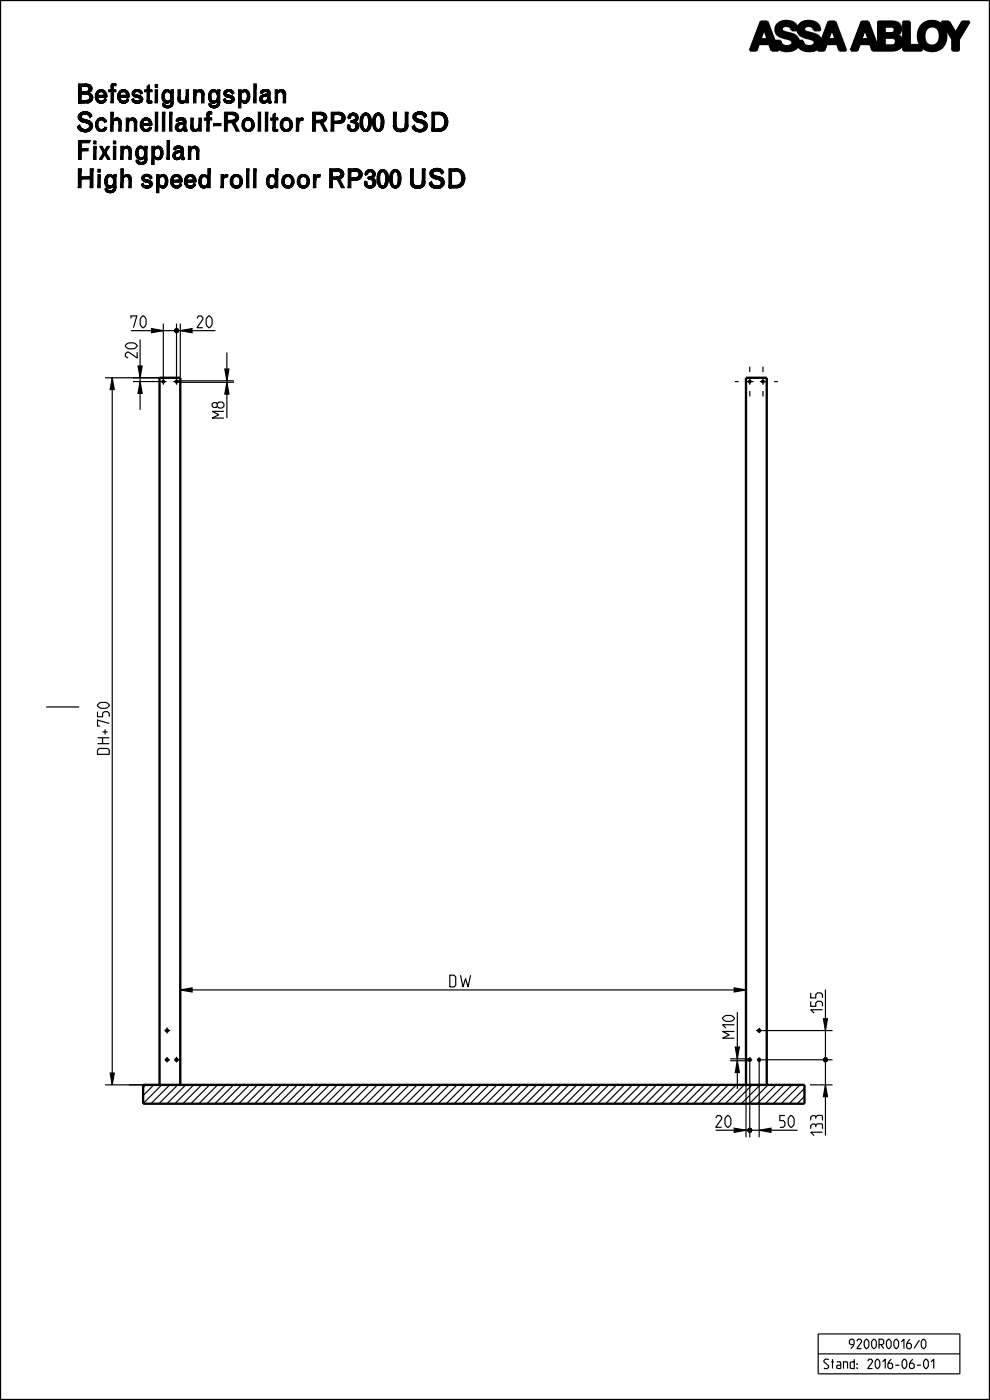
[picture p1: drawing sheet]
<svg xmlns="http://www.w3.org/2000/svg" width="210mm" height="297mm" viewBox="0 0 210 297" stroke-linecap="round" stroke-linejoin="round" font-family="sans-serif">
<defs><g id="words">
<g font-size="5.6">
<text x="16.1" y="21.8">Befestigungsplan</text>
<text x="16.1" y="27.8">Schnelllauf-Rolltor RP300 USD</text>
<text x="16.1" y="33.8">Fixingplan</text>
<text x="16.1" y="39.8">High speed roll door RP300 USD</text>
</g>
<g font-size="3.3">
<text x="27.8" y="69.5">70</text>
<text x="41.8" y="69.5">20</text>
<text x="29.1" y="76" transform="rotate(-90 29.1 76)">20</text>
<text x="47.5" y="88.7" transform="rotate(-90 47.5 88.7)">M8</text>
<text x="23.2" y="160" transform="rotate(-90 23.2 160)">DH+750</text>
<text x="95.4" y="209.4">DW</text>
<text x="174.5" y="214.9" transform="rotate(-90 174.5 214.9)">155</text>
<text x="155.8" y="220.3" transform="rotate(-90 155.8 220.3)">M10</text>
<text x="151.8" y="239.2">20</text>
<text x="165.4" y="239.2">50</text>
<text x="174.5" y="240.9" transform="rotate(-90 174.5 240.9)">133</text>
</g>
<g font-size="2.6">
<text x="180" y="286.1">9200R0016/0</text>
<text x="174.8" y="290.3">Stand: 2016-06-01</text>
</g>
</g></defs>
<g fill="none" stroke="#000" stroke-width=".5">
<path d="M0 0h210v297h-210zM159.1 10.7h1.3M160.5 10.6l-.1 .1M160.5 10.5l-.2 .2M160.6 10.3l-.4 .4M160.6 10.2l-.5 .5M160.7 10l-.7 .7M160.7 9.9l-.8 .8M160.8 9.7l-1 1M160.8 9.5l-1.1 1.2M160.9 9.4l-1.3 1.3M160.9 9.3h2.3l.5 1.4"/>
<path d="M160.9 9.3l-.5 1.4M161.3 8.3l-2.1 2.1M161.3 8.1l-2 2.1M161.3 8.3l-2.2 2.2M161.4 4.6l-2.3 6.1M161.4 4.6h1.4M161.4 8l-2.1 2M161.4 4.6h.1M161.4 8.3l-2.3 2.4M161.5 7.8l-2.1 2.1M161.5 7.7l-2 2M161.5 4.6l-.2 .2"/>
<path d="M161.5 8.3l-2.3 2.4M161.6 7.5l-2.1 2.1M161.6 7.3l-2 2.1M161.6 4.6l-.3 .4M161.6 8.3l-2.3 2.4M161.7 7.2l-2.1 2M161.7 4.6l-.5 .5M161.7 7l-2 2.1M161.8 8.3l-2.4 2.4M161.8 6.9l-2 2M161.8 4.6l-.7 .7M161.8 6.7l-2 2"/>
<path d="M161.9 8.3l-2.4 2.4M161.9 6.6l-2 2M161.9 4.6l-.8 .9M162 8.3l-1 1M162 6.4l-2 2M162 6.2l-2 2M162 4.6l-1 1M162.1 8.3l-1 1M162.1 6.1l.8 2.2h-1.6zM162.1 6.1h.1M162.1 4.6l-1.2 1.2M162.2 8.3l-1 1"/>
<path d="M162.2 4.6l-1.3 1.3M162.3 8.3l-1 1M162.3 4.6l-1.5 1.5M162.4 8.3l-1 1M162.4 4.6l-1.6 1.7M162.5 8.3l-1 1M162.5 4.6l-1.8 1.8M162.6 8.3l-1 1M162.7 4.6l-2.1 2M162.7 8.3l-1 1M162.8 4.6l-2.2 2.2M162.8 8.3l-1 1"/>
<path d="M162.8 4.6l1.5 4.1h1.3M162.8 4.6l-2.3 2.3M162.8 4.7l-2.4 2.4M162.9 4.8l-2.5 2.5M162.9 4.9l-2.6 2.5M162.9 4.9l-2.6 2.7M162.9 5l-2.7 2.8M163 5.1l-2.9 2.8M163 5.2l-2.9 2.9M163 5.2l-.9 1M163 5.3l-.9 .9M163.1 5.4l-.9 .9"/>
<path d="M163.1 5.5l-.9 .9M163.1 5.5l-.9 1M163.2 5.6l-1 .9M163.2 5.7l-.9 .9M163.2 5.8l-.9 .9M163.2 5.8l-.9 1M163.3 5.9l-1 .9M163.3 6l-.9 .9M163.3 6.1l-.9 .9M163.4 6.1l-1 1M163.4 6.2l-1 .9M163.4 6.3l-.9 .9"/>
<path d="M163.4 6.3l-.9 1M163.5 6.4l-1 1M163.5 6.5l-1 .9M163.5 6.6l-.9 .9M163.5 6.6l-.9 1M163.6 6.7l-1 1M163.6 6.8l-.9 .9M163.6 6.9l-.9 .9M163.7 6.9l-1 1M163.7 7l-1 1M163.7 7.1l-.9 .9M163.7 7.2l-.9 .9"/>
<path d="M163.8 7.2l-1 1M163.8 7.3l-1 1M163.8 7.4l-1.9 1.9M163.9 7.5l-1.9 1.8M163.9 7.5l-1.8 1.8M163.9 7.6l-1.7 1.7M163.9 7.7l-1.6 1.6M164 7.8l-1.6 1.5M164 7.8l-1.5 1.5M164 7.9l-1.4 1.4M164 8l-1.3 1.3M164.1 8.1l-1.3 1.2"/>
<path d="M164.1 8.1l-1.2 1.2M164.1 8.2l-1.1 1.1M164.2 8.3l-1.1 1M164.2 8.3l-1 1M164.2 8.4l-1 1M164.2 8.5l-.9 1M164.3 8.6l-1 1M164.4 8.7l-1.1 1M164.5 8.7l-1.1 1.1M164.5 6.3l.1 .6M164.6 8.7l-1.2 1.2M164.6 6.9l.1 .2"/>
<path d="M164.7 8.7l-1.3 1.2M164.7 7.1l.2 .2M164.8 8.7l-1.4 1.3M164.9 7.3l.4 .3M164.9 8.7l-1.4 1.4M164.9 10.3l-.4 .4M164.9 10.3l-.3 .4M165 10.4l-.3 .3M165 8.7l-1.5 1.5M165 10.5l-.2 .2M165 10.3l-.1-.2 .2 .6h-1.4M165 10.3l.2 .1"/>
<path d="M165 10.6l-.1 .1M165 5.1h-.1M165 10.6v.1M165.1 8.7l-1.6 1.5M165.2 10.4l.8 .3M165.2 8.7l-1.7 1.6M165.3 7.6l.2 .2M165.3 8.7l-1.7 1.7M165.4 8.7l-1.8 1.8M165.4 4.8l-.7 .7M165.5 8.7l-1.9 1.8M165.5 7.8l.3 .1"/>
<path d="M165.6 8.7l.1 .4M165.6 8.7l-2 1.9M165.6 8.8l-1.9 1.9M165.6 4.7l-1 1M165.6 8.9l-1.8 1.8M165.6 8.9l-1.7 1.8M165.6 9l-1.6 1.7M165.7 9.1l.2 .3M165.7 9.1l-1.6 1.6M165.7 9.2l-1.5 1.5M165.7 9.2l-1.4 1.5M165.8 9.3l-1.4 1.4"/>
<path d="M165.8 7.9l.2 .1M165.8 4.6l-1.2 1.2M165.8 6.2v.1M165.8 4.6l-1 .7-.3 1M165.8 6.2l-1 1M165.8 6.1l-1.1 1.1M165.8 6.3v.1M165.8 6.3l-1 1M165.8 9.4l-.8 .8M165.8 6l-1.1 1.1M165.8 6.4l-.9 .9M165.8 6.4l.2 .2"/>
<path d="M165.9 9.4l.3 .2M165.9 9.4l-.9 .9M165.9 6.5l-1 .9M165.9 6.5l-.9 .9M165.9 5.8l-.1 .4M165.9 9.5l-.8 .8M165.9 5.8l-1.2 1.2M165.9 4.6l-1.4 1.4M166 6.6l-1 .9M166 9.5l-.9 .9M166 10.7l.4 .1M166 6.6l.1 .1"/>
<path d="M166 6.6l-.9 .9M166 9.6l-.8 .8M166 8l.6 .1M166.1 4.5l-1.6 1.6M166.1 6.6l-.9 1M166.1 9.6l-.8 .8M166.1 4.5l-.3 .1M166.1 6.7h.2M166.2 9.6l-.9 .9M166.2 6.7l-1 .9M166.2 9.6l.1 .1M166.2 4.5l-1.7 1.7"/>
<path d="M166.2 9.7l-.8 .8M166.2 6.7l-.9 1M166.3 9.7l-.8 .8M166.3 6.7l-.9 1M166.3 6.7l.5 .2M166.3 4.5l-1.8 1.8M166.3 9.7l.2 .1M166.4 9.7l-.9 .9M166.4 6.8l-1 .9M166.4 10.8h.3M166.4 4.5l-1.9 1.9M166.4 4.5h-.3"/>
<path d="M166.5 9.7l-.9 .9M166.5 6.8l-1 1M166.5 9.8h.2M166.5 6.8l-.9 1M166.5 9.8l-.8 .8M166.6 4.5l-2.1 2M166.6 8.1l.3 .1M166.6 6.8l-1 1M166.6 9.8l-.9 .9M166.7 10.8h.2M166.7 4.5l-2.2 2.1M166.7 6.9l-1 .9"/>
<path d="M166.7 9.8l-.9 .9M166.7 9.8h.4M166.8 4.4l-2.3 2.3M166.8 6.9l-1 1M166.8 4.4l-.4 .1M166.8 4.4l.3 .1M166.8 9.8l-.9 .9M166.8 6.9l1.4 .4M166.8 6.9l-.9 1M166.9 8.2l.4 .1M166.9 4.4l-2.3 2.4M166.9 9.8l-.9 .9"/>
<path d="M166.9 6.9l-1 1M167 4.5l-2.4 2.3M167 9.8l-.9 1M167 6.9l-1 1M167.1 4.5l-2.5 2.4M167.1 5.5h.2M167.1 5.5h-.8l-.4 .3M167.1 7l-1 1M167.1 9.8l-1 1M167.1 4.5l.7 .1M167.2 4.5l-2.6 2.5M167.2 7l-1 1"/>
<path d="M167.2 9.8l-1 1M167.2 4.5l-1.2 1.2M167.3 7l-1 1M167.3 5.5l.1 .1M167.3 4.5l-1 1.1M167.3 8.3l.3 .1M167.3 9.8l-1 1M167.4 5.6l.3 .2M167.4 7.1l-1 1M167.4 4.5l-1 1M167.5 9.7l-1.1 1.1M167.5 7.1l-1 1"/>
<path d="M167.5 4.5l-1 1M167.6 8.4l.2 .1M167.6 7.1l-1 1M167.6 4.5l-1 1M167.6 9.7l-1.1 1.1M167.7 7.1l-1 1M167.7 5.8l.1 .1M167.7 4.6l-1 .9M167.8 8.5l.1 .1M167.8 4.6l-1 .9M167.8 5.9l.1 .5M167.8 7.2l-1 1"/>
<path d="M167.8 4.6l.3 .1M167.8 9.6l-1.2 1.2M167.8 4.6l-.9 .9M167.9 9.6l-.8 .2M167.9 7.2l-1 1M167.9 8.6l.2 .4M167.9 4.6l-.9 .9M167.9 6.4h1.3l.3 .8M168 7.2l-1 1M168 4.6l-.9 .9M168.1 7.2l-1 1M168.1 4.7l-.9 .8"/>
<path d="M168.1 9.2l-.2 .4M168.1 9v.2M168.1 7.3l-1 .9M168.1 4.7l-.8 .9M168.1 4.7l.8 .6M168.2 7.3l.4 .2M168.2 4.7l-.8 .9M168.2 7.3l-1 1M168.3 4.8l-.9 .8M168.3 7.3l-1 1M168.3 4.8l-.8 .8M168.4 7.3l-1 1"/>
<path d="M168.4 4.8l-.8 .9M168.4 7.4l-.9 .9M168.5 4.9l-.9 .8M168.5 7.4l-1 1M168.5 4.9l-.8 .9M168.6 7.4l-1 1M168.6 5l-.9 .8M168.6 7.5l-.9 .9M168.6 7.5l.3 .1M168.6 5l-.8 .9M168.7 7.5l-1 1M168.7 5.1l-.9 .9"/>
<path d="M168.7 7.6l-.9 .9M168.8 5.2l-.9 .9M168.8 7.6l-.9 .9M168.8 5.2l-.9 1M168.9 7.6l.2 .2M168.9 7.6l-1 1M168.9 5.3l-1 1M168.9 5.3l.3 .6M168.9 7.7l-.9 .9M169 5.4l-1 1M169 7.7l-1 1M169 5.5l-.9 .9"/>
<path d="M169 7.8l-.9 1M169 5.5l-.8 .9M169.1 7.8l.1 .3M169.1 5.6l-.8 .8M169.1 7.8l-1 1M169.1 5.7l-.7 .7M169.1 10l-.4 .3M169.1 7.9l-1 1M169.1 5.8l-.6 .6M169.1 5.8l-.5 .6M169.2 8l-1.1 1M169.2 5.9l-.5 .5"/>
<path d="M169.2 6l-.4 .4M169.2 6.1l-.3 .3M169.2 8l-1.1 1.1M169.2 8.1l.2 .6h.9v.2M169.2 8.1l-1.1 1.1M169.3 8.2l-1.3 1.2M169.3 8.2l-2.6 2.6M169.3 8.3l-2.5 2.5M169.4 8.4l-2.5 2.4M169.4 8.5l-2.4 2.3M169.4 8.5l-2.3 2.3M169.4 8.6l-2.2 2.2"/>
<path d="M169.5 8.7l-2.2 2.1M169.5 7.2l.1 .2M169.6 8.7l-2.2 2.1M169.6 7.4l.2 .1M169.7 8.7l-2.2 2.1M169.8 10.3l.2 .1M169.8 10.3l-.5-.6a2.43 2.43 0 0 1-2.4 1.1M169.8 8.7l-2.1 2.1M169.8 7.5l.2 .2M169.9 8.7l-2.1 2M170 8.7l-2.1 2M170 10.4l.2 .2"/>
<path d="M170 4.8l-.5 .6M170 7.7l.3 .1M170.1 8.7l-2 2M170.2 8.7l-2 1.9M170.2 10.6l.3 .1M170.3 4.7l-.9 .9M170.3 7.8l.7 .2M170.3 8.7l-1.9 1.8M170.3 8.7l-1 1.1M170.3 8.8l-1 1M170.3 8.9l.2 .4M170.3 8.9l-.9 1"/>
<path d="M170.4 9l-1 .9M170.4 9.1l-.9 .9M170.4 9.2l-.9 .9M170.4 4.6l-1.1 1.2M170.4 9.2l-.8 .9M170.5 9.3l.1 .1M170.5 9.3l-.9 .9M170.5 10.7h.3M170.5 6.2l-1 1M170.5 9.3l-.8 .9M170.5 6.3l-1 1M170.5 6.1l-1 1"/>
<path d="M170.5 6.4l-.9 .9M170.6 5.9l-1.2 1.2M170.6 9.4l-.9 .9M170.6 6.4l-1 1M170.6 9.4l.1 .1M170.6 4.6l-1.3 1.3M170.6 6.5l-.9 .9M170.6 9.5l-.8 .8M170.6 6.5l.1 .1M170.7 6.6l-.9 .9M170.7 9.5l-.9 .8M170.7 6.6l.2 .1"/>
<path d="M170.7 9.5l.4 .2M170.7 9.5l-.8 .9M170.7 4.5l-1.5 1.5M170.8 10.7l.2 .1M170.8 6.6l-.9 1M170.8 9.6l-.8 .8M170.8 4.5a1.86 1.86 0 0 0-1.6 1.7v-.3M170.9 6.7l-1 .9M170.9 9.6l-.9 .9M170.9 6.7h.1M170.9 4.5l-1.9 1.9M170.9 9.7l-.8 .8"/>
<path d="M170.9 6.7l-.9 .9M170.9 5.6a.62 .62 0 0 0-.3 .9M171 9.7l-.8 .8M171 6.7l-.9 1M171 4.5l-1.9 1.9M171 6.7l.3 .1M171 8l.8 .2M171.1 5.5l-.2 .1M171.1 9.7l.1 .1M171.1 9.7l-.9 .9M171.1 6.8l-1 .9M171.1 4.5l-1.9 1.9"/>
<path d="M171.1 9.7l-.8 .9M171.2 6.8l-1 .9M171.2 5.5h-.1M171.2 6.8l-.9 1M171.2 9.8l-.8 .8M171.2 4.5l-2 2M171.2 9.8h.6M171.3 6.8l.3 .1M171.3 6.8l-1 1M171.3 9.8l-.9 .9M171.3 4.4l-2.1 2.1M171.4 6.9l-1 .9"/>
<path d="M171.4 9.8l-.9 .9M171.4 5.5h.2M171.4 5.5h-.2M171.4 4.4l-2.1 2.2M171.5 6.9l-1 1M171.5 9.8l-.9 .9M171.5 6.9l-.9 1M171.6 4.4l-2.3 2.3M171.6 6.9l.3 .1M171.6 9.8l-.9 .9M171.6 6.9l-1 1M171.6 5.5h.2"/>
<path d="M171.6 4.4l-2.3 2.4M171.7 9.8l-1 .9M171.7 6.9l-1 1M171.7 4.5l-2.4 2.4M171.8 7l-1 1M171.8 9.8l-1 1M171.8 5.5h.2M171.8 8.2l.3 .1M171.8 4.5l-2.5 2.5M171.9 7l-1 1M171.9 4.5h-1.1M171.9 4.5l.7 .1"/>
<path d="M171.9 9.8l-1 1M171.9 7l.4 .1M171.9 4.5l-2.5 2.5M172 5.5l.1 .1M172 4.5l-1.1 1.1M172 7l-1 1M172 9.8l-1 1M172.1 8.3l.2 .1M172.1 7l-1 1M172.1 4.5l-1 1M172.1 9.8h-.3M172.1 5.6l.3 .2"/>
<path d="M172.2 9.7l-1.1 1.1M172.2 7.1l-1 1M172.2 4.5l-1 1M172.3 7.1l-1 1M172.3 8.4l.3 .2M172.3 4.5l-1 1M172.3 9.7l-.2 .1M172.3 9.7l-1.1 1.1M172.3 7.1h.2M172.4 7.1l-1 1M172.4 4.5l-1 1M172.4 5.8l.2 .2"/>
<path d="M172.4 9.7h-.1M172.5 4.6l-1 .9M172.5 9.6l-1.2 1.2M172.5 7.1l.7 .3M172.5 7.1l-1 1M172.5 4.6l-.9 .9M172.6 6v.2M172.6 7.2l-1 1M172.6 4.6l.9 .5M172.6 4.6l-.9 .9M172.6 6.2l.1 .2M172.6 8.6l.2 .3"/>
<path d="M172.7 7.2l-1 1M172.7 4.6l-.9 .9M172.8 7.2l-1 1M172.8 4.7l-.9 .8M172.8 4.7l-.8 .8M172.8 8.9v.5l-.4 .3M172.9 4.7l-.8 .9M172.9 7.3l-1 1M173 4.8l-.9 .8M173 7.3l-1 1M173 4.8l-.8 .8M173 7.3l-.9 1"/>
<path d="M173.1 4.8l-.8 .9M173.1 7.4l-.9 .9M173.2 4.9l-.9 .8M173.2 7.4l.4 .3M173.2 7.4l-1 1M173.2 4.9l-.8 .9M173.3 7.4l-1 1M173.3 5l-.9 .8M173.3 7.5l-.9 .9M173.3 5l-.8 .9M173.4 7.5l-1 .9M173.4 5l-.9 .9"/>
<path d="M173.4 5.1l-.9 .9M173.4 7.5l-.9 1M173.5 5.1l.2 .3M173.5 5.1l-.9 1M173.5 7.6l-.9 .9M173.5 5.2l-.9 .9M173.6 7.6l-1 1M173.6 5.3l-1 .9M173.6 7.7l-.9 .9M173.6 5.3l-1 1M173.6 7.7l.2 .2M173.7 5.4l.3 1h-1.3"/>
<path d="M173.7 5.4l-1 1M173.7 7.7l-1 1M173.7 7.8l-.9 .9M173.7 5.5l-.9 .9M173.8 7.8l-1 1M173.8 5.6l-.9 .8M173.8 5.6l-.8 .8M173.8 7.9l-1 1M173.8 5.7l-.6 .7M173.8 7.9l.2 .3M173.9 5.8l-.6 .6M173.9 7.9l-1.1 1.1"/>
<path d="M173.9 5.9l-.5 .5M173.9 8l-1 1M173.9 6l-.4 .4M173.9 6l-.3 .4M173.9 6.1l-.2 .3M173.9 6.2l-.1 .2M173.9 8.1l-1.1 1.1M173.9 6.3v.1M174 8.1l-1.2 1.2M174 8.2l.1 .3M174 8.2l-2.6 2.6M174 8.3l-2.5 2.5"/>
<path d="M174.1 8.3l-2.5 2.5M174.1 8.4l-2.4 2.4M174.1 8.5l-2.3 2.3M174.1 8.6l-2.2 2.2M174.1 8.7l-2.1 2.1M174.1 8.8l-2 2M174.9 10.6l-.1 .1M174.9 10.4l-.2 .3M175 10.3l-.4 .4M175 10.1l-.5 .6M175.1 10l-.7 .7M175.1 9.8l-.8 .9"/>
<path d="M175.2 9.7l-1 1M175.3 9.5l-1.2 1.2M175.7 8.2l-2.1 2.1M175.7 8.3l-2.1 2.2M175.7 8.1l-2 2.1M175.8 7.9l-2.5 2.5M175.8 8.3l-2.3 2.4M175.9 7.8l-2.8 2.8M175.9 4.6l-.2 .1M175.9 8.3l-2.4 2.4M175.9 7.6l-3 3M176 7.5l-3.3 3.2"/>
<path d="M176 4.6l-.3 .3M176 8.3l-2.4 2.4M176 7.3l-3.4 3.4M176.1 7.1l-3.6 3.7M176.1 4.6l-.5 .5M176.1 8.3l-2.4 2.4M176.1 7l-3.8 3.8M176.2 4.6l-.7 .6M176.2 6.8l-4 4M176.2 8.3l-2.4 2.4M176.3 6.7l-2.1 2M176.3 4.6l-.8 .8"/>
<path d="M176.3 6.5l-2 2M176.3 8.3l-2.4 2.4M176.4 6.3l-2 2.1M176.4 4.6l-1 1M176.4 8.3l-1 1M176.4 6.2l-2 2M176.5 6.1l.7 2.2h-1.5zM176.5 4.6l-1.1 1.1M176.5 8.3l-1 1M176.6 4.6l-1.3 1.3M176.6 8.3l-1 1M176.7 4.6l-1.5 1.5"/>
<path d="M176.7 8.3l-1 1M176.8 4.6l-1.6 1.6M176.8 8.3l-1 1M176.9 4.6l-1.8 1.8M176.9 8.3l-1 1M177 4.6l-2 2M177 8.3l-1 1M177.1 4.6l-2.1 2.1M177.1 8.3l-1 1M177.2 4.6h-1.4l-1.6 4.3-.1-.4M177.2 4.6l2.3 6.1M177.2 4.6l-2.3 2.3"/>
<path d="M177.2 4.7l-2.3 2.3M177.2 4.8l-2.4 2.4M177.3 4.8l-2.6 2.6M177.3 4.9l-2.6 2.6M177.3 5l-2.7 2.7M177.3 5.1l-2.8 2.8M177.4 5.1l-2.9 2.9M177.4 5.2l-.9 .9M177.4 5.3l-.9 .9M177.5 5.4l-1 .9M177.5 5.4l-.9 1M177.5 5.5l-.9 .9"/>
<path d="M177.5 5.6l-.9 .9M177.6 5.7l-1 .9M177.6 5.7l-.9 1M177.6 5.8l-.9 .9M177.7 5.9l-1 .9M177.7 6l-1 .9M177.7 6l-.9 1M177.7 6.1l-.9 .9M177.8 6.2l-1 .9M177.8 6.2l-.9 1M177.8 6.3l-.9 1M177.8 6.4l-.9 .9"/>
<path d="M177.9 6.5l-1 .9M177.9 6.5l-.9 1M177.9 6.6l-.9 1M178 6.7l-1 .9M178 6.8l-1 .9M178 6.8l-.9 1M178 6.9l-.9 1M178.1 7l-1 .9M178.1 7.1l-1 .9M178.1 7.1l-.9 1M178.2 7.2l-1 1M178.2 7.3l-1 .9"/>
<path d="M178.2 7.4l-2 1.9M178.2 7.4l-1.9 1.9M178.3 7.5l-1.9 1.8M178.3 7.6l-1.8 1.7M178.3 7.7l-1.7 1.6M178.3 7.7l-1.6 1.6M178.4 7.8l-1.6 1.5M178.4 7.9l-1.5 1.4M178.4 8l-1.4 1.3M178.5 8l-1.4 1.3M178.5 8.1l-1.3 1.2M178.5 8.2l-1.1 1.1"/>
<path d="M178.5 8.2l-1 1.1M178.6 8.3l-1 1M178.6 8.4l-1 1M178.6 8.5l-1 1M178.7 8.5l-1 1M178.7 8.6l-1 1M178.7 8.7l-1 1M178.7 8.8l-1 1M178.8 8.8l-1 1M178.8 8.9l-1 1M178.8 9l-1 1M178.8 9.1l-1 1"/>
<path d="M178.9 9.1l-1 1M178.9 9.2l-1 1M178.9 9.3l-1 1M179 9.4l-1.1 1M179 9.4l-1 1M179 9.5l-1 1M179 9.6l-1 1M179.1 9.7l-1 1M179.1 9.8l-.9 .9M179.1 9.9l-.8 .8M179.2 10l-.8 .7M179.2 10l-.7 .7"/>
<path d="M179.2 10.1l-.6 .6M179.3 10.2l-.6 .5M179.3 10.2l-.5 .5M179.3 10.3l-.4 .4M179.3 10.4l-.3 .3M179.4 10.5l-.3 .2M179.4 10.5l-.2 .2M179.4 10.6l-.1 .1M179.5 10.7h-.1M179.5 10.7h-1.4l-.5-1.4h-2.3l-.5 1.4h-1.3l.2-.6-1.1 .6-1.6 .1M181.9 10.6l-.1 .1M181.9 10.5l-.2 .2"/>
<path d="M182 10.3l-.4 .4M182 10.1l-.5 .6M182.1 10l-.7 .7M182.2 9.8l-.9 .9M182.2 9.7l-1 1M182.3 9.5l-1.2 1.2M182.7 8.3l-2.1 2M182.7 8.3l-2.1 2.2M182.8 8.1l-2.1 2.1M182.8 4.6h1.4M182.8 4.6l-2.3 6.1h1.3l.5-1.4h2.3M182.8 4.6h.1"/>
<path d="M182.8 7.9l-2.1 2.1M182.8 8.3l-2.3 2.4M182.9 7.8l-2.1 2.1M182.9 4.6l-.2 .2M182.9 7.6l-2 2.1M182.9 8.3l-2.3 2.4M183 7.5l-2.1 2M183 4.6l-.3 .3M183 8.3l-2.3 2.4M183 7.3l-2 2.1M183.1 7.2l-2 2M183.1 4.6l-.5 .5"/>
<path d="M183.1 8.3l-2.3 2.4M183.1 7l-2 2M183.2 6.8l-2 2.1M183.2 4.6l-.7 .7M183.2 8.3l-2.3 2.4M183.3 6.7l-2.1 2M183.3 6.5l-2 2M183.3 4.6l-.8 .8M183.3 8.3l-2.3 2.4M183.4 6.4l-2 2M183.4 4.6l-1 1M183.4 6.2l-2 2"/>
<path d="M183.4 8.3l-1 1M183.5 6.1l.8 2.2h-1.6zM183.5 6.1h.1M183.5 4.6l-1.1 1.2M183.5 8.3l-1 1M183.6 4.6l-1.3 1.3M183.6 8.3l-1 1M183.7 4.6l-1.5 1.5M183.7 8.3l-1 1M183.8 4.6l-1.6 1.6M183.8 8.3l-1 1M183.9 4.6l-1.8 1.8"/>
<path d="M183.9 8.3l-1 1M184 4.6l-2 2M184 8.3l-1 1M184.1 4.6l-2.1 2.1M184.2 8.3l-1.1 1M184.2 4.6l2.1 5.7v-5.7h3.2M184.2 4.6l-2.3 2.3M184.2 4.7l-2.3 2.4M184.2 4.8l-2.4 2.4M184.3 4.9l-2.6 2.5M184.3 4.9l-2.6 2.7M184.3 5l-2.7 2.7"/>
<path d="M184.4 5.1l-2.8 2.8M184.4 5.2l-2.9 2.8M184.4 5.2l-.9 .9M184.4 5.3l-.9 .9M184.5 5.4l-.9 .9M184.5 5.4l-.9 1M184.5 5.5l-.9 .9M184.6 5.6l-1 .9M184.6 5.7l-.9 .9M184.6 9.3l.5 1.4M184.6 5.7l-.9 1M184.6 5.8l-.9 .9"/>
<path d="M184.7 5.9l-1 .9M184.7 6l-.9 .9M184.7 6l-.9 1M184.7 6.1l-.9 .9M184.8 6.2l-1 .9M184.8 6.3l-.9 .9M184.8 6.3l-.9 1M184.9 6.4l-1 1M184.9 6.5l-1 .9M184.9 6.6l-.9 .9M184.9 6.6l-.9 1M185 6.7l-1 1"/>
<path d="M185 6.8l-1 .9M185 6.9l-.9 .9M185.1 6.9l-1 1M185.1 7l-1 1M185.1 7.1l-.9 .9M185.1 7.2l-.9 .9M185.2 7.2l-1 1M185.2 7.3l-1 1M185.2 7.4l-1.9 1.9M185.2 7.4l-1.8 1.9M185.3 7.5l-1.8 1.8M185.3 7.6l-1.7 1.7"/>
<path d="M185.3 7.7l-1.6 1.6M185.4 7.7l-1.6 1.6M185.4 7.8l-1.5 1.5M185.4 7.9l-1.4 1.4M185.4 8l-1.3 1.3M185.5 8l-1.3 1.3M185.5 8.1l-1.2 1.2M185.5 8.2l-1.1 1.1M185.6 8.3l-1.1 1M185.6 8.3l-1 1M185.6 8.4l-1 1M185.6 8.5l-.9 1"/>
<path d="M185.7 8.6l-1 .9M185.7 8.6l-1 1M185.7 8.7l-1 1M185.7 8.8l-.9 1M185.8 8.9l-1 1M185.8 9l-1 1M185.9 9.1l-1 1M185.9 9.2l-1 1M185.9 9.3l-1 1M186 9.4l-1 1M186 9.4l-1 1.1M186 9.5l-1 1"/>
<path d="M186.1 9.6l-1.1 1M186.1 9.7l-1 1M186.1 9.8l-.8 .9M186.2 9.9l-.8 .8M186.2 10l-.7 .7M186.2 10l-.6 .7M186.2 10.1l-.5 .6M186.4 4.6l-.1 .1M186.5 4.6l-.2 .2M186.6 4.6l-.3 .3M186.7 4.6l-.4 .4M186.8 4.6l-.5 .5"/>
<path d="M186.9 4.6l-.6 .6M187 4.6l-.7 .7M187.1 4.6l-.8 .8M187.2 4.6l-.9 .9M187.3 4.6l-1 1M187.4 4.6l-1.1 1.1M187.5 4.6l-1.2 1.2M187.6 4.6l-1.3 1.3M187.6 5.8l-1.3 1.3M187.6 5.9l-1.3 1.3M187.6 6l-1.3 1.3M187.6 6.1l-1.3 1.3"/>
<path d="M187.6 6.2l-1.3 1.3M187.6 6.3l-1.3 1.3M187.6 6.4l-1.3 1.3M187.6 6.5l-1.3 1.3M187.6 6.6l-1.3 1.3M187.6 6.7l-1.3 1.3M187.6 6.8l-1.3 1.3M187.6 6.9l-1.3 1.3M187.6 7l-1.3 1.3M187.6 8.1l-1.3 1.4M187.6 8.2l-1.3 1.4M187.6 8.3l-1.3 1.4"/>
<path d="M187.6 8.4l-1.3 1.4M187.6 8.5l-1.3 1.4M187.6 8.6l-1.3 1.4M187.6 8.7l-1.3 1.4M187.6 8.8l-1.8 1.9M187.6 8.9l-1.7 1.8M187.6 9l-1.6 1.7M187.6 9.1l-1.5 1.6M187.6 9.2l-1.4 1.5M187.6 9.3l-1.3 1.4M187.6 9.4l-1.2 1.3M187.6 9.5l-1.1 1.2"/>
<path d="M187.6 9.6l-1 1.1M187.7 7.1l-1.4 1.3M187.7 4.6l-1.4 1.4M187.7 9.7l-1 1M187.8 7.1l-1.5 1.4M187.8 4.6l-1.5 1.5M187.8 9.7l-1 1M187.9 7.1l-1.6 1.5M187.9 4.6l-1.6 1.6M187.9 9.7l-1 1M188 7.1l-1.7 1.6M188 4.6l-1.7 1.7"/>
<path d="M188 9.7l-1 1M188.1 7.1l-1.8 1.7M188.1 4.6l-1.8 1.8M188.1 9.7l-1 1M188.2 7.1l-1.9 1.8M188.2 4.6l-1.9 1.9M188.2 9.7l-1 1M188.3 7.1l-2 1.9M188.3 4.6l-2 2M188.3 9.7l-1 1M188.4 7.1l-2.1 2M188.4 4.6l-2.1 2.1"/>
<path d="M188.4 9.7l-1 1M188.5 7.1l-2.2 2.1M188.5 4.6l-2.2 2.2M188.5 9.7l-1 1M188.6 7.1l-2.3 2.3M188.6 4.6l-2.3 2.3M188.6 9.7l-1 1M188.7 7.1l-.9 .9M188.7 4.6l-2.4 2.4M188.7 9.7l-1 1M188.8 7.1l-.9 .9M188.8 4.6l-1 1"/>
<path d="M188.8 9.7l-1 1M188.9 7.1l-.9 .9M188.9 5.6l.5 .1M188.9 5.6h-1.3v1.5h1.4M188.9 4.6l-1 1M188.9 9.7l-1 1M189 7.1l-.9 .9M189 4.6l-1 1M189 9.7l-1 1M189.1 7.1l-.9 .9M189.1 8h-1.5v1.7M189.1 8h.2"/>
<path d="M189.1 4.6l-1 1M189.2 9.7l-1.1 1M189.2 7l-.9 1M189.2 4.6l-1 1M189.3 9.6l-1.1 1.1M189.3 8l.4 .1M189.3 4.6l-1 1M189.3 7l-.9 1M189.4 9.6l-1.1 1.1M189.4 9.6l-1.8 .1M189.4 7l-.4 .1M189.4 4.6l-1 1"/>
<path d="M189.4 5.7l.2 .1M189.5 9.6l-1.1 1.1M189.5 4.6h.3M189.5 4.6l-1 1M189.5 6.9l-1 1.1M189.6 4.6l-1 1M189.6 5.8l.2 .2M189.7 9.6l-1.2 1.1M189.7 9.6h-.3M189.7 8.1l.1 .1M189.7 4.6l-1 1M189.8 6v.2"/>
<path d="M189.8 4.6l-1 1M189.8 8.2l.1 .1M189.8 6.2v.1M189.8 4.6l.3 .1M189.8 6.3l-.1 .4-.3 .3M189.9 4.6l-1 1M189.9 8.3l.2 .6M189.9 10.6l-4.8 .1M190 4.7l-1 .9M190 4.7l-.9 .9M190.1 8.9l-.1 .4-.3 .3M190.1 4.7l.5 .2"/>
<path d="M190.1 4.7l-.9 .9M190.2 4.7l-.9 1M190.3 4.8l-.9 .9M190.4 4.8l-1 .9M190.4 7.4l-.7 .7M190.4 4.8l-.9 .9M190.5 7.4l-.8 .7M190.5 4.9l-.9 .9M190.5 7.5l-.7 .7M190.6 7.2l-.3 .2 .6 .3M190.6 4.9l.2 .2M190.6 7.5l-.7 .7"/>
<path d="M190.6 4.9l-.9 1M190.7 7.5l-.8 .8M190.7 5l-1 .9M190.7 5l-.9 1M190.7 7.6l-.8 .7M190.8 5.1l.1 .2M190.8 5.1l-1 1M190.8 7.6l-.8 .8M190.8 7.7l-.8 .8M190.9 5.2l-1.1 1M190.9 7.7l.1 .1M190.9 6.9l-.3 .3"/>
<path d="M190.9 7.7l-.9 .9M190.9 5.3l-1.1 1M190.9 5.3l.1 .2M190.9 5.3l-1.1 1.1M191 7.7l-.9 .9M191 5.4l-1.2 1.2M191 5.5l-1.3 1.3M191 7.8l-.9 .9M191 7.8l.1 .1M191 6.7l-1.4 1.4M191 5.5l.1 .3M191 5.5l-2.4 2.5"/>
<path d="M191.1 10l-.3 .2M191.1 7.9l-1 .9M191.1 5.6l-2.4 2.4M191.1 6.5l-1.6 1.5M191.1 5.7l-2.3 2.3M191.1 5.8l-2.2 2.2M191.1 6.4l-1.6 1.6M191.1 7.9l-1 1M191.1 5.8v.5M191.1 5.9l-2.1 2.1M191.1 6l-2 2M191.1 6.3l-.1 .4-.4 .5"/>
<path d="M191.1 6.3l-1.7 1.7M191.1 6.1l-1.9 1.9M191.1 6.2l-1.8 1.8M191.1 7.9l.1 .2M191.1 8l-1 1.1M191.2 8l-1.2 1.2M191.2 8.1l-2.6 2.6M191.2 8.1l.2 .4M191.2 9.7l-.7 .7M191.3 8.2l-2.6 2.5M191.3 8.2l-2.5 2.5M191.3 9.5l-1 1"/>
<path d="M191.3 8.3l-2.4 2.4M191.3 8.4l-2.3 2.3M191.4 9.4l-1.2 1.2M191.4 8.5l-2.3 2.2M191.4 8.5v.2M191.4 8.5l-2.2 2.2M191.4 9.2l-1.4 1.4M191.4 8.6l-2.1 2.1M191.4 9.1l-1.5 1.5M191.4 8.7v.2M191.4 8.7l-2 2M191.4 9l-1.6 1.7"/>
<path d="M191.4 8.8l-1.9 1.9M191.4 8.9l-1.7 1.8M191.4 8.9a1.71 1.71 0 0 1-1.5 1.7M191.7 4.6h-.1M191.8 4.6l-.2 .1M191.9 4.6l-.3 .2M192 4.6l-.4 .3M192.1 4.6l-.5 .5M192.2 4.6l-.6 .6M192.3 4.6l-.7 .7M192.4 4.6l-.8 .8M192.5 4.6l-.9 .9"/>
<path d="M192.6 4.6l-1 1M192.7 4.6l-1.1 1.1M192.8 4.6l-1.2 1.2M192.9 4.6l-1.3 1.3M193 4.6h-1.4v6.1h3.9v-.8l.2 .2M193 4.6v5h2.2l-.1-.2M193 4.6l-1.4 1.4M193 4.7l-1.4 1.4M193 4.8l-1.4 1.4M193 4.9l-1.4 1.4M193 5l-1.4 1.4M193 5.1l-1.4 1.4"/>
<path d="M193 5.2l-1.4 1.4M193 5.3l-1.4 1.4M193 5.4l-1.4 1.4M193 5.5l-1.4 1.4M193 5.6l-1.4 1.4M193 5.7l-1.4 1.4M193 5.8l-1.4 1.4M193 5.9l-1.4 1.4M193 6.1l-1.4 1.3M193 6.2l-1.4 1.3M193 6.3l-1.4 1.3M193 6.4l-1.4 1.3"/>
<path d="M193 6.5l-1.4 1.3M193 6.6l-1.4 1.3M193 6.7l-1.4 1.3M193 6.8l-1.4 1.3M193 6.9l-1.4 1.3M193 7l-1.4 1.3M193 7.1l-1.4 1.3M193 7.2l-1.4 1.3M193 7.3l-1.4 1.3M193 7.4l-1.4 1.3M193 7.5l-1.4 1.3M193 7.6l-1.4 1.3"/>
<path d="M193 7.7l-1.4 1.3M193 7.8l-1.4 1.3M193 7.9l-1.4 1.3M193 8l-1.4 1.3M193 8.1l-1.4 1.3M193 8.2l-1.4 1.3M193 8.3l-1.4 1.3M193 8.4l-1.4 1.3M193 8.5l-1.4 1.3M193 8.6l-1.4 1.3M193 8.7l-1.4 1.3M193 8.8l-1.4 1.3"/>
<path d="M193 8.9l-1.4 1.3M193 9l-1.4 1.3M193 9.1l-1.4 1.3M193 9.2l-1.4 1.3M193 9.3l-1.4 1.4M193 9.4l-1.3 1.3M193 9.5l-1.2 1.2M193 9.6l-1.1 1.1M193.1 9.6l-1.1 1.1M193.2 9.6l-1.1 1.1M193.3 9.6l-1.1 1.1M193.4 9.6l-1.1 1.1"/>
<path d="M193.5 9.6l-1.1 1.1M193.6 9.6l-1.1 1.1M193.7 9.6l-1.1 1.1M193.8 9.6l-1.1 1.1M193.9 9.6l-1.1 1.1M194 9.6l-1.1 1.1M194.1 9.6l-1.1 1.1M194.2 9.6l-1.1 1.1M194.3 9.6l-1.1 1.1M194.4 9.6l-1.1 1.1M194.5 9.6l-1.1 1.1M194.6 9.6l-1.1 1.1"/>
<path d="M194.7 8.1l.1 .4M194.7 9.6l-1.1 1.1M194.8 8.5l.3 .7M194.8 9.6l-1.1 1.1M194.9 9.6l-1.1 1.1M195 9.6l-1.1 1.1M195.1 9.2v.2M195.1 9.6l-1.1 1.1M195.5 10.6l-.1 .1M195.5 10.5l-.2 .2M195.5 10.4l-.3 .3M195.5 10.3l-.4 .4"/>
<path d="M195.5 10.2l-.5 .5M195.5 10.1l-.6 .6M195.5 10l-.7 .7M195.7 10.1l.2 .1M195.9 10.2l.1 .2M196 5l-.7 .6M196 10.4l.2 .1M196.1 7.6l-1.2 1.2M196.1 7.7l-1.2 1.2M196.1 7.5l-1.2 1.2M196.1 7.8l-1.2 1.2M196.1 7.4l-1.3 1.3"/>
<path d="M196.1 7.9l-1.1 1.1M196.1 8v.3M196.1 7.3l-1.3 1.3M196.1 8l-1.1 1.1M196.1 8.1l-1.1 1.1M196.1 7.2l-1.3 1.3M196.1 8.2l-1 1M196.1 7.1l-1.3 1.3M196.1 7v1M196.1 8.3l.3 .8M196.1 8.3l-1 1M196.1 6.9l-1.3 1.4"/>
<path d="M196.1 8.4l-1 1M196.2 8.4l-1 1M196.2 6.8l-1.4 1.4M196.2 8.5l-1 1M196.2 8.6l-2.1 2.1M196.2 6.7l-1.5 1.4M196.2 8.7l-2 2M196.2 10.5l.3 .1M196.3 8.8l-2 1.9M196.3 4.8l-1.2 1.1M196.3 6.5l-1.6 1.5M196.3 8.8l-1.9 1.9"/>
<path d="M196.3 8.9l-1.8 1.8M196.4 9l-1.8 1.7M196.4 6.3l-1.7 1.7M196.4 9l-1.7 1.7M196.4 9.1l.2 .2M196.4 9.1l-.8 .9M196.4 4.7l-1.4 1.4M196.5 10.6l.2 .1M196.5 9.1l-.9 .9M196.5 9.2l-.8 .9M196.6 9.2l-.9 .9M196.6 9.3l.5 .3"/>
<path d="M196.6 4.6l-1.6 1.7M196.6 9.3l-.8 .9M196.7 10.7l.2 .1M196.7 9.3l-.9 .9M196.7 9.4l-.8 .9M196.8 4.6l-1.9 1.8M196.8 9.4l-.9 .9M196.9 9.5l-.9 .8M196.9 4.5l-2 2.1M196.9 9.5l-.8 .9M196.9 10.8h.3M197 9.6l-.9 .8"/>
<path d="M197 4.5l-2.2 2.2M197.1 9.6l-.9 .9M197.1 9.6l.3 .1M197.2 4.5a3.1 3.1 0 0 0-2.5 3.6M197.2 4.5l-2.4 2.4M197.2 10.8h.2M197.2 9.6l-.9 .9M197.3 4.5l-2.5 2.5M197.3 9.7l-.9 .9M197.4 9.7l-.9 .9M197.4 5.6l-.8 .4-.5 1M197.4 4.5l-2.7 2.6"/>
<path d="M197.5 9.7l-1 .9M197.5 4.5l-2.8 2.7M197.6 9.7l-1 1M197.6 4.4l-2.9 2.9M197.6 9.7l-.9 1M197.7 4.4l-.5 .1M197.7 4.4l1.1 .2M197.7 5.6h.4M197.7 5.6h-.3M197.7 4.4l-3 3M197.7 9.7l-.9 1M197.8 4.4l-3.1 3.1"/>
<path d="M197.9 9.7l-1.1 1M197.9 4.5l-3.2 3.2M198 9.7l-1.1 1M198 4.5l-3.3 3.3M198.1 5.6l.3 .1M198.1 9.7l-1.1 1.1M198.1 4.5l-3.4 3.4M198.2 4.5l-1.3 1.3M198.2 9.6l-1.1 1.2M198.3 10.8h-.9M198.3 4.5l-1.2 1.2M198.4 5.7l.2 .1"/>
<path d="M198.4 4.5l-1.2 1.1M198.4 9.6l-1.2 1.2M198.5 4.5l-1.1 1.1M198.5 4.5l-1 1.1M198.6 9.5l-1.3 1.3M198.6 5.8l.2 .2M198.6 9.5l-.5 .2h-.7M198.6 4.6l-1 1M198.7 4.6l-1 1M198.8 4.6l.4 .2M198.8 4.6l-1 1M198.8 6l.2 .2"/>
<path d="M198.8 4.6l-.9 1M198.9 4.7l-.9 .9M199 4.7l-.9 .9M199 6.2l.1 .3M199 9.1l-.4 .4M199.1 4.7l-.9 .9M199.1 4.8l-.9 .9M199.1 6.5l.3 .8M199.1 8.8l-.1 .3M199.2 4.8l1 .9M199.2 4.8l-.9 .9M199.3 4.8l-.9 .9"/>
<path d="M199.3 4.9l-.8 .8M199.4 7.3v.4M199.4 7.7l-.3 1.1M199.4 4.9l-.9 .9M199.4 5l-.8 .8M199.5 5l-.8 .9M199.6 5l-.9 .9M199.6 5.1l-.8 .8M199.7 5.1l-.9 .9M199.7 5.2l-.8 .8M199.8 4.6l2.2 3.7v2.4M199.8 4.6h1.5"/>
<path d="M199.8 5.2l-.9 .9M199.8 4.6h.1M199.8 5.3l-.8 .9M199.9 5.3l-.9 .9M199.9 4.6l-.1 .1M199.9 5.4l-.9 .9M200 5.4l-.9 .9M200 4.6l-.1 .1M200 5.5l-.9 .9M200.1 9.7l-.6 .6M200.1 5.6l-1 .9M200.1 5.6l-.9 1"/>
<path d="M200.1 4.6l-.2 .2M200.2 5.7l-1 .9M200.2 5.7l-1 1M200.2 5.7l.5 1.4M200.2 4.6l-.3 .3M200.2 5.8l-.9 1M200.3 5.9l-1 1M200.3 9.4l-1.1 1.1M200.3 4.6l-.3 .3M200.3 6l-1 1M200.4 6.1l-1.1 1M200.4 9.2l-1.4 1.4"/>
<path d="M200.4 6.1l-1.1 1.1M200.4 4.6l-.4 .4M200.4 6.2l-1 1.1M200.5 9l-1.6 1.6M200.5 6.3l-1.1 1.1M200.5 6.4l-1.1 1.1M200.5 6.4l-1.1 1.2M200.5 8.9l-1.8 1.8M200.5 4.6l-.4 .5M200.5 6.5l-1.1 1.2M200.6 6.6l-1.2 1.2M200.6 8.7l-2 2"/>
<path d="M200.6 6.7l-1.2 1.2M200.6 8.6l-2.2 2.2M200.6 6.7l-1.2 1.3M200.6 6.8l-1.3 1.3M200.6 4.6l-.5 .5M200.6 8.5l-2.3 2.3M200.6 6.9l-1.3 1.3M200.7 8.3l-2.5 2.5M200.7 7l-1.4 1.4M200.7 7.1l-1.4 1.4M200.7 8.2l-2.6 2.6M200.7 7.1a3.1 3.1 0 0 1-2.4 3.7"/>
<path d="M200.7 7.2l-1.5 1.5M200.7 8.1l-2.7 2.7M200.7 7.3l-1.6 1.5M200.7 8l-2.9 2.8M200.7 7.4l-1.7 1.7M200.7 7.9l-3 2.9M200.7 7.5l-3.3 3.3M200.7 7.6l-3.3 3.2M200.7 7.8l-3.1 3M200.7 7.7l-3.2 3.1M200.7 4.6l-.6 .6M200.8 4.6l-.6 .6"/>
<path d="M200.9 4.6l-.7 .7M201 4.6l-.7 .8M201.1 4.6l-.8 .8M201.2 4.6l-.9 .9M201.3 4.6l1.4 2.4 1.4-2.4h1.5l-2.2 3.7v2.4h-1.4M201.3 4.6l-.9 1M201.3 4.7l-.9 .9M201.4 4.7l-1 1M201.4 4.8l-.9 1M201.5 4.9l-1 .9M201.5 4.9l-.9 1M201.5 5l-.9 .9"/>
<path d="M201.6 5.1l-1 .9M201.6 5.1l-.9 1M201.7 5.2l-1 .9M201.7 5.3l-1 .9M201.7 5.3l-.9 1M201.8 5.4l-1 .9M201.8 5.5l-.9 .9M201.8 5.5l-.9 1M201.9 5.6l-1 .9M201.9 5.6l-.9 1M202 5.7l-1 .9M202 5.8l-.9 .9"/>
<path d="M202 5.8l-.9 1M202.1 5.9l-1 .9M202.1 6l-.9 .9M202.1 6l-.9 1M202.2 6.1l-1 .9M202.2 6.2l-.9 .9M202.3 6.2l-1 1M202.3 6.3l-.9 .9M202.3 6.3l-.9 1M202.4 6.4l-1 .9M202.4 6.5l-.9 .9M202.4 6.5l-.9 1"/>
<path d="M202.5 6.6l-.9 .9M202.5 6.7l-.9 .9M202.6 6.7l-1 1M202.6 6.8l-.9 .9M202.6 6.9l-.9 .9M202.7 6.9l-1 1M203.4 8.4l-1.4 1.3M203.4 8.5l-1.4 1.3M203.4 8.6l-1.4 1.3M203.4 8.7l-1.4 1.3M203.4 8.8l-1.4 1.3M203.4 8.9l-1.4 1.3"/>
<path d="M203.4 9l-1.4 1.3M203.4 9.1l-1.4 1.3M203.4 9.2l-1.4 1.3M203.4 9.3l-1.4 1.3M203.4 9.4l-1.3 1.3M203.4 9.5l-1.2 1.2M203.4 9.6l-1.1 1.1M203.4 9.7l-1 1M203.4 9.8l-.9 .9M203.4 9.9l-.8 .8M203.4 10l-.7 .7M203.4 10.1l-.6 .6"/>
<path d="M203.4 10.2l-.5 .5M203.4 10.3l-.4 .4M203.4 10.4l-.3 .3M203.4 10.5l-.2 .2M203.4 10.6l-.1 .1M203.5 8.1l-1.5 1.5M203.7 7.9l-1.7 1.6M203.8 7.6l-1.8 1.8M204 7.4l-2 1.9M204.1 7.1l-2.1 2.1M204.2 4.6l-.1 .1M204.3 6.8l-2.3 2.3"/>
<path d="M204.3 4.6l-.4 .4M204.4 4.6l-.6 .6M204.4 6.6l-2.4 2.4M204.5 4.6l-.9 .9M204.6 6.3l-2.6 2.6M204.6 4.6l-1.1 1.1M204.7 4.6l-1.4 1.4M204.7 6.1l-2.7 2.7M204.8 4.6l-1.6 1.6M204.9 5.8l-2.9 2.9M204.9 4.6l-1.9 1.9M205 4.6l-2.1 2.1"/>
<path d="M205.1 5.6l-3.1 3M205.1 4.6l-3.3 3.3M205.2 5.3l-3.2 3.2M205.2 4.6l-3.4 3.4M205.3 4.6l-3.4 3.4M205.4 5l-3.4 3.4M205.4 4.6l-3.5 3.5M205.5 4.8l-3.5 3.5M205.5 4.6l-3.6 3.6M205.6 4.6l-3.6 3.6M33.8 80.1v150M38.2 80.1v150"/>
<path d="M158.2 80.1v150M162.6 80.1v150M30.4 230.1h140.2v4h-140.2z"/>
</g>
<path d="M27.4 230.1h146.2" fill="none" stroke="#000" stroke-width=".25" stroke-dasharray="1.3 1.3 4 1.3" stroke-dashoffset="2.7" stroke-linecap="butt"/>
<g fill="none" stroke="#000" stroke-width=".25">
<path d="M9.8 150h7M30.9 230.1l-.5 .6M32.6 230.1l-2.2 2.3M34.3 230.1l-3.9 4M36 230.1l-4 4M37.7 230.1l-4 4M39.4 230.1l-4 4M41.1 230.1l-4 4M42.8 230.1l-4 4M44.5 230.1l-4 4M46.2 230.1l-4 4M47.9 230.1l-4 4"/>
<path d="M49.6 230.1l-4 4M51.2 230.1l-4 4M52.9 230.1l-4 4M54.6 230.1l-4 4M56.3 230.1l-4 4M58 230.1l-4 4M59.7 230.1l-4 4M61.4 230.1l-4 4M63.1 230.1l-4 4M64.8 230.1l-4 4M66.5 230.1l-4 4M68.2 230.1l-4 4"/>
<path d="M69.9 230.1l-4 4M71.6 230.1l-4 4M73.2 230.1l-4 4M74.9 230.1l-4 4M76.6 230.1l-4 4M78.3 230.1l-4 4M80 230.1l-4 4M81.7 230.1l-4 4M83.4 230.1l-4 4M85.1 230.1l-4 4M86.8 230.1l-4 4M88.5 230.1l-4 4"/>
<path d="M90.2 230.1l-4 4M91.9 230.1l-4 4M93.6 230.1l-4 4M95.2 230.1l-4 4M96.9 230.1l-4 4M98.6 230.1l-4 4M100.3 230.1l-4 4M102 230.1l-4 4M103.7 230.1l-4 4M105.4 230.1l-4 4M107.1 230.1l-4 4M108.8 230.1l-4 4"/>
<path d="M110.5 230.1l-4 4M112.2 230.1l-4 4M113.9 230.1l-4 4M115.6 230.1l-4 4M117.2 230.1l-4 4M118.9 230.1l-4 4M120.6 230.1l-4 4M122.3 230.1l-4 4M124 230.1l-4 4M125.7 230.1l-4 4M127.4 230.1l-4 4M129.1 230.1l-4 4"/>
<path d="M130.8 230.1l-4 4M132.5 230.1l-4 4M134.2 230.1l-4 4M135.9 230.1l-4 4M137.6 230.1l-4 4M139.2 230.1l-4 4M140.9 230.1l-4 4M142.6 230.1l-4 4M144.3 230.1l-4 4M146 230.1l-4 4M147.7 230.1l-4 4M149.4 230.1l-4 4"/>
<path d="M151.1 230.1l-4 4M152.8 230.1l-4 4M154.5 230.1l-4 4M156.2 230.1l-4 4M157.9 230.1l-4 4M159.6 230.1l-4 4M161.2 230.1l-4 4M162.9 230.1l-4 4M164.6 230.1l-4 4M166.3 230.1l-4 4M168 230.1l-4 4M169.7 230.1l-4 4"/>
<path d="M170.6 232.6l-1.5 1.5M170.6 230.9l-3.2 3.2M173.6 283h30v8.4h-30zM173.6 287.2h30"/>
</g>
<!-- layer: AXIS -->
<g fill="none" stroke="#000" stroke-width=".25" stroke-dasharray="1.3 1.3 4 1.3" stroke-dashoffset=".7" stroke-linecap="butt">
<path d="M34.6 80.9v.8M34.6 80.9v-.7M34.6 80.9h-.7M34.6 80.9h.8M37.4 80.9v.7M37.4 80.9v-.7M37.4 80.9h-.7M37.4 80.9h.7M158.7 80.9h-2.8M159 80.9v3.2M159 80.9v-3.1M161.8 80.9v3.2"/>
<path d="M161.8 80.9v-3.1M161.8 80.9h-3.1M161.8 80.9h.4M162.2 80.9h2.8M35.4 218.6v.6M35.4 218.6v-.6M35.4 218.6h-.5M35.4 218.6h.7M161 218.6h-.6M161 218.6h.7M161 218.6v.6M161 218.6v-.6"/>
<path d="M35.4 224.8v.6M35.4 224.8v-.6M35.4 224.8h-.5M35.4 224.8h.7M37.4 224.8v.6M37.4 224.8v-.6M37.4 224.8h-.5M37.4 224.8h.6M159 224.8h-.5M159 224.8h.6M159 224.8v.5M159 224.8v-.6"/>
<path d="M161 224.8h-.4M161 224.8h.5M161 224.8v.5M161 224.8v-.5"/>
</g>
<g fill="none" stroke="#000" stroke-width=".5">
<circle cx="34.6" cy="80.9" r=".16"/>
<circle cx="37.4" cy="80.9" r=".16"/>
<circle cx="159" cy="80.9" r=".16"/>
<circle cx="161.8" cy="80.9" r=".16"/>
<circle cx="35.4" cy="218.6" r=".2"/>
<circle cx="161" cy="218.6" r=".2"/>
<circle cx="35.4" cy="224.8" r=".2"/>
<circle cx="37.4" cy="224.8" r=".2"/>
<circle cx="159" cy="224.8" r=".2"/>
<circle cx="161" cy="224.8" r=".2"/>
</g>
<!-- layer: DIMENSIONS -->
<g fill="#000">
<path d="M32.1 69.7l2.5 .4-2.5 .5zM37 70l.3-.3 .4 .1 .2 .3-.2 .4-.4 .1-.3-.3zM38.2 70.1l2.5-.4v.9zM29.7 80.9l.5 2.5h-.9zM29.3 77.6h.9l-.5 2.5zM47.7 78.3h.9l-.5 2.5zM48.1 81.1l.5 2.5h-.9zM174.7 216.1h.8l-.4 2.5zM156.4 225l.4 2.5h-.8zM156 222.1h.8l-.4 2.5zM155.7 239.3l2.5 .5-2.5 .4zM158.6 239.6l.3-.3 .4 .1 .2 .4-.2 .3-.4 .1-.3-.2z"/>
<path d="M161 239.8l2.5-.5v.9zM175.1 230.1l.4 2.5h-.8zM174.7 224.6l.3-.2 .4 .1 .1 .3-.1 .4-.4 .1-.3-.3z"/>
</g>
<g fill="none" stroke="#000" stroke-width=".25">
<path d="M27.8 70.1h17.9M29.3 77.6h.9l-.5 2.5zM29.7 72v14.9M32.1 69.7l2.5 .4-2.5 .5zM34.6 68.6v11.8M37 70l.3-.3 .4 .1 .2 .3-.2 .4-.4 .1-.3-.3zM37.4 68.6v12M38.2 70.1l2.5-.4v.9zM38.2 68.6v11.5M47.7 78.3h.9l-.5 2.5zM48.1 74.8v13.9M28.2 80.9h5.7"/>
<path d="M28.2 80.1h5.6M29.7 80.9l.5 2.5h-.9zM37.4 81.1h12.2M37.4 80.8h12.2M48.1 81.1l.5 2.5h-.9zM156.4 214.7v16.3M161.7 218.6h14.9M174.7 216.1h.8l-.4 2.5zM175.1 209.9v31M151.8 239.8h17.4M154.9 225h4.1M154.9 224.6h4.1"/>
<path d="M155.7 239.3l2.5 .5-2.5 .4zM156 222.1h.8l-.4 2.5zM156.4 225l.4 2.5h-.8zM158.2 230.1v11.2M158.6 239.6l.3-.3 .4 .1 .2 .4-.2 .3-.4 .1-.3-.2zM159 225.3v16M161 239.8l2.5-.5v.9zM161 225.3v16M161.5 224.8h15.1M173.6 230.1h3M174.7 224.6l.3-.2 .4 .1 .1 .3-.1 .4-.4 .1-.3-.3zM175.1 230.1l.4 2.5h-.8z"/>
</g>
<!-- layer: KONSTRUKTIONSELEMENTE -->
<path d="M33.8 80.1h4.4M158.2 80.1h4.4" fill="none" stroke="#000" stroke-width=".5"/>
<!-- layer: ZEICHNUNGSBEMASSUNGEN -->
<path d="M23.8 80.1l.4 2.5h-.8zM38.2 210l2.5-.4v.8zM155.7 209.6l2.5 .4-2.5 .4zM23.4 227.6h.8l-.4 2.5z" fill="#000"/>
<path d="M22.3 80.1h11.5M23.8 80.1l.4 2.5h-.8zM23.8 80.1v150M38.2 210l2.5-.4v.8zM38.2 208.5v21.6M38.2 210h120M155.7 209.6l2.5 .4-2.5 .4zM158.2 208.5v21.6M22.3 230.1h148.3M23.4 227.6h.8l-.4 2.5z" fill="none" stroke="#000" stroke-width=".25"/>
<use href="#words"/>
</svg>
